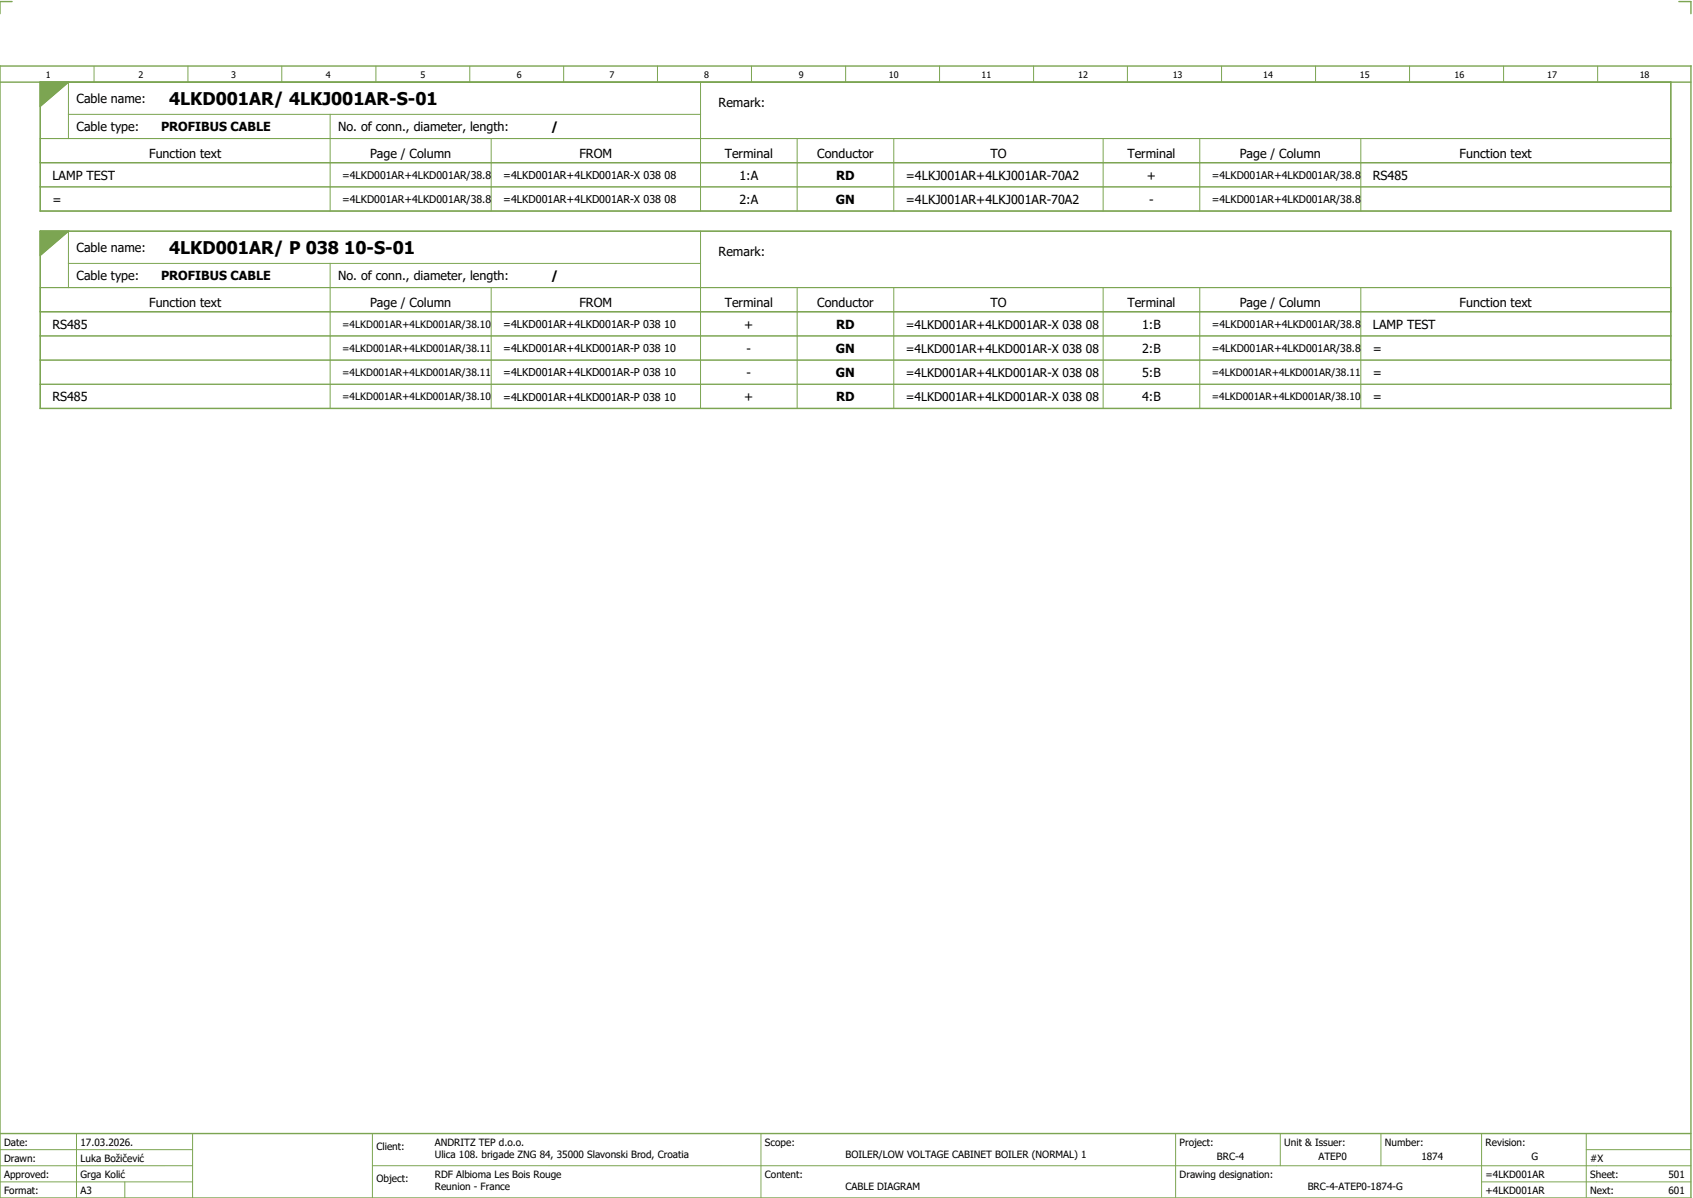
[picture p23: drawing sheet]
<svg xmlns="http://www.w3.org/2000/svg" width="421mm" height="297mm" viewBox="0 0 421 297" stroke-linecap="round" stroke-linejoin="round" font-family="sans-serif">
<defs><g id="words">
<g font-size="4.3">
<text x="42" y="26.1">4LKD001AR/ 4LKJ001AR-S-01</text>
<text x="42" y="63.1">4LKD001AR/ P 038 10-S-01</text>
</g>
<g font-size="3.1">
<text x="19" y="25.6">Cable name:</text>
<text x="178.5" y="26.5">Remark:</text>
<text x="19" y="32.6">Cable type:</text>
<text x="40" y="32.6">PROFIBUS CABLE</text>
<text x="84" y="32.6">No. of conn., diameter, length:</text>
<text x="136.9" y="32.6">/</text>
<text x="37.1" y="39.1">Function text</text>
<text x="91.9" y="39.1">Page / Column</text>
<text x="143.9" y="39.1">FROM</text>
<text x="180" y="39.1">Terminal</text>
<text x="203" y="39.1">Conductor</text>
<text x="246" y="39.1">TO</text>
<text x="280" y="39.1">Terminal</text>
<text x="307.9" y="39.1">Page / Column</text>
<text x="362.5" y="39.1">Function text</text>
<text x="13" y="44.6">LAMP TEST</text>
<text x="183.7" y="44.6">1:A</text>
<text x="207.7" y="44.6">RD</text>
<text x="225" y="44.6">=4LKJ001AR+4LKJ001AR-70A2</text>
<text x="284.9" y="44.6">+</text>
<text x="341" y="44.6">RS485</text>
<text x="13" y="50.6">=</text>
<text x="183.7" y="50.6">2:A</text>
<text x="207.6" y="50.6">GN</text>
<text x="225" y="50.6">=4LKJ001AR+4LKJ001AR-70A2</text>
<text x="285.4" y="50.6">-</text>
<text x="19" y="62.6">Cable name:</text>
<text x="178.5" y="63.5">Remark:</text>
<text x="19" y="69.6">Cable type:</text>
<text x="40" y="69.6">PROFIBUS CABLE</text>
<text x="84" y="69.6">No. of conn., diameter, length:</text>
<text x="136.9" y="69.6">/</text>
<text x="37.1" y="76.1">Function text</text>
<text x="91.9" y="76.1">Page / Column</text>
<text x="143.9" y="76.1">FROM</text>
<text x="180" y="76.1">Terminal</text>
<text x="203" y="76.1">Conductor</text>
<text x="246" y="76.1">TO</text>
<text x="280" y="76.1">Terminal</text>
<text x="307.9" y="76.1">Page / Column</text>
<text x="362.5" y="76.1">Function text</text>
<text x="13" y="81.6">RS485</text>
<text x="184.9" y="81.6">+</text>
<text x="207.7" y="81.6">RD</text>
<text x="283.7" y="81.6">1:B</text>
<text x="341" y="81.6">LAMP TEST</text>
<text x="185.4" y="87.6">-</text>
<text x="207.6" y="87.6">GN</text>
<text x="283.7" y="87.6">2:B</text>
<text x="341" y="87.6">=</text>
<text x="185.4" y="93.6">-</text>
<text x="207.6" y="93.6">GN</text>
<text x="283.7" y="93.6">5:B</text>
<text x="341" y="93.6">=</text>
<text x="13" y="99.6">RS485</text>
<text x="184.9" y="99.6">+</text>
<text x="207.7" y="99.6">RD</text>
<text x="283.7" y="99.6">4:B</text>
<text x="341" y="99.6">=</text>
</g>
<g font-size="3">
<text x="225" y="81.6">=4LKD001AR+4LKD001AR-X 038 08</text>
<text x="225" y="87.6">=4LKD001AR+4LKD001AR-X 038 08</text>
<text x="225" y="93.6">=4LKD001AR+4LKD001AR-X 038 08</text>
<text x="225" y="99.6">=4LKD001AR+4LKD001AR-X 038 08</text>
</g>
<g font-size="2.7">
<text x="125" y="44.5">=4LKD001AR+4LKD001AR-X 038 08</text>
<text x="125" y="50.5">=4LKD001AR+4LKD001AR-X 038 08</text>
<text x="125" y="81.5">=4LKD001AR+4LKD001AR-P 038 10</text>
<text x="125" y="87.5">=4LKD001AR+4LKD001AR-P 038 10</text>
<text x="125" y="93.5">=4LKD001AR+4LKD001AR-P 038 10</text>
<text x="125" y="99.5">=4LKD001AR+4LKD001AR-P 038 10</text>
</g>
<g font-size="2.6">
<text x="85" y="44.4">=4LKD001AR+4LKD001AR/38.8</text>
<text x="301" y="44.4">=4LKD001AR+4LKD001AR/38.8</text>
<text x="85" y="50.4">=4LKD001AR+4LKD001AR/38.8</text>
<text x="301" y="50.4">=4LKD001AR+4LKD001AR/38.8</text>
<text x="301" y="81.4">=4LKD001AR+4LKD001AR/38.8</text>
<text x="301" y="87.4">=4LKD001AR+4LKD001AR/38.8</text>
</g>
<g font-size="2.5">
<text x="85" y="81.4">=4LKD001AR+4LKD001AR/38.10</text>
<text x="85" y="87.4">=4LKD001AR+4LKD001AR/38.11</text>
<text x="85" y="93.4">=4LKD001AR+4LKD001AR/38.11</text>
<text x="301" y="93.4">=4LKD001AR+4LKD001AR/38.11</text>
<text x="85" y="99.4">=4LKD001AR+4LKD001AR/38.10</text>
<text x="301" y="99.4">=4LKD001AR+4LKD001AR/38.10</text>
<text x="1" y="284.4">Date:</text>
<text x="20" y="284.4">17.03.2026.</text>
<text x="93.5" y="285.4">Client:</text>
<text x="108" y="284.4">ANDRITZ TEP d.o.o.</text>
<text x="108" y="287.4">Ulica 108. brigade ZNG 84, 35000 Slavonski Brod, Croatia</text>
<text x="190" y="284.4">Scope:</text>
<text x="210" y="287.4">BOILER/LOW VOLTAGE CABINET BOILER (NORMAL) 1</text>
<text x="293" y="284.4">Project:</text>
<text x="302.3" y="287.9">BRC-4</text>
<text x="319" y="284.4">Unit &amp; Issuer:</text>
<text x="327.5" y="287.9">ATEP0</text>
<text x="344" y="284.4">Number:</text>
<text x="353" y="287.9">1874</text>
<text x="369" y="284.4">Revision:</text>
<text x="380.4" y="287.9">G</text>
<text x="1" y="288.4">Drawn:</text>
<text x="1" y="292.4">Approved:</text>
<text x="20" y="292.4">Grga Kolić</text>
<text x="20" y="288.4">Luka Božičević</text>
<text x="93.5" y="293.4">Object:</text>
<text x="108" y="292.4">RDF Albioma Les Bois Rouge</text>
<text x="190" y="292.4">Content:</text>
<text x="293" y="292.4">Drawing designation:</text>
<text x="369" y="292.4">=4LKD001AR</text>
<text x="395" y="292.4">Sheet:</text>
<text x="395" y="288.4">#X</text>
<text x="414.4" y="292.4">501</text>
<text x="1" y="296.4">Format:</text>
<text x="20" y="296.4">A3</text>
<text x="108" y="295.4">Reunion - France</text>
<text x="210" y="295.4">CABLE DIAGRAM</text>
<text x="324.8" y="295.4">BRC-4-ATEP0-1874-G</text>
<text x="369" y="296.4">+4LKD001AR</text>
<text x="395" y="296.4">Next:</text>
<text x="414.4" y="296.4">601</text>
</g>
<g font-size="2.2">
<text x="11.4" y="19.4">1</text>
<text x="34.4" y="19.4">2</text>
<text x="57.4" y="19.4">3</text>
<text x="80.9" y="19.4">4</text>
<text x="104.4" y="19.4">5</text>
<text x="128.4" y="19.4">6</text>
<text x="151.4" y="19.4">7</text>
<text x="174.9" y="19.4">8</text>
<text x="198.4" y="19.4">9</text>
<text x="220.8" y="19.4">10</text>
<text x="243.8" y="19.4">11</text>
<text x="267.8" y="19.4">12</text>
<text x="291.3" y="19.4">13</text>
<text x="313.8" y="19.4">14</text>
<text x="337.8" y="19.4">15</text>
<text x="361.3" y="19.4">16</text>
<text x="384.3" y="19.4">17</text>
<text x="407.3" y="19.4">18</text>
</g>
</g></defs>
<path d="M0 16.4h420v281h-420zM3 .4h-3v3M417 .4h3v3M0 20.4h420M10 20.4v32h405v-32M17 20.4l-7 6M10 57.4h405v44h-405zM17 57.4l-7 6M0 281.4h420" fill="none" stroke="#7ca552" stroke-width=".35"/>
<g fill="none" stroke="#7ca552" stroke-width=".25">
<path d="M23.4 16.5v4M46.7 16.4v4M70 16.4v4M93.4 16.4v4M116.7 16.5v4M140 16.4v4M163.3 16.4v4M186.7 16.4v4M210 16.4v4M233.4 16.4v4M256.7 16.4v4M280 16.5v4"/>
<path d="M303.4 16.4v4M326.8 16.4v4M350.1 16.4v4M373.5 16.4v4M396.8 16.4v4M10 34.4h405M10 20.4h405v32h-405zM17 28.4h157M17 20.4v14M82 28.4v12M122 34.4v6M174 20.4v20"/>
<path d="M198 34.4v6M222 34.4v6M274 34.4v6M298 34.4v6M338 34.4v6M10 40.4h405M10 57.4h405v44h-405zM10 46.4h405M17 57.4v14M82 40.5v5.9M82 46.5v5.9M122 40.5v5.9"/>
<path d="M122 46.5v5.9M174 40.5v5.9M174 46.5v5.9M174 57.4v20M198 40.5v5.9M198 46.5v5.9M222 40.5v5.9M222 46.5v5.9M274 40.5v5.9M274 46.5v5.9M298 40.5v5.9M298 46.5v5.9"/>
<path d="M338 40.5v5.9M338 46.5v5.9M10 71.4h405M10 77.4h405M17 65.4h157M82 65.4v12M82 77.5v5.9M122 71.4v6M122 77.5v5.9M174 77.5v5.9M198 71.4v6M198 77.5v5.9"/>
<path d="M222 71.4v6M222 77.5v5.9M274 71.4v6M274 77.5v5.9M298 71.4v6M298 77.5v5.9M338 71.4v6M338 77.5v5.9M10 83.4h405M10 89.4h405M10 95.4h405M82 83.5v5.9"/>
<path d="M82 89.5v5.9M82 95.5v5.9M122 83.5v5.9M122 89.5v5.9M122 95.5v5.9M174 83.5v5.9M174 89.5v5.9M174 95.5v5.9M198 83.5v5.9M198 89.5v5.9M198 95.5v5.9M222 83.5v5.9"/>
<path d="M222 89.5v5.9M222 95.5v5.9M274 83.5v5.9M274 89.5v5.9M274 95.5v5.9M298 83.5v5.9M298 89.5v5.9M298 95.5v5.9M338 83.5v5.9M338 89.5v5.9M338 95.5v5.9M0 285.4h47.8"/>
<path d="M0 293.4h47.8M19 281.4v16M31 293.4v4M47.8 281.4v16M47.8 289.4h-47.8M92.5 281.4v16M92.5 289.4h327.5M189 281.4v16M292 281.4v15.8M318 281.4v8M343 281.4v8M368 281.4v15.8"/>
<path d="M368 293.4h52M394 285.4h26M394 281.4v15.8"/>
</g>
<g fill="#7ca552" stroke="#7ca552" stroke-width=".25">
<path d="M10 20.4h7l-7 6z"/>
<path d="M10 57.4h7l-7 6z"/>
</g>
<use href="#words"/>
</svg>
